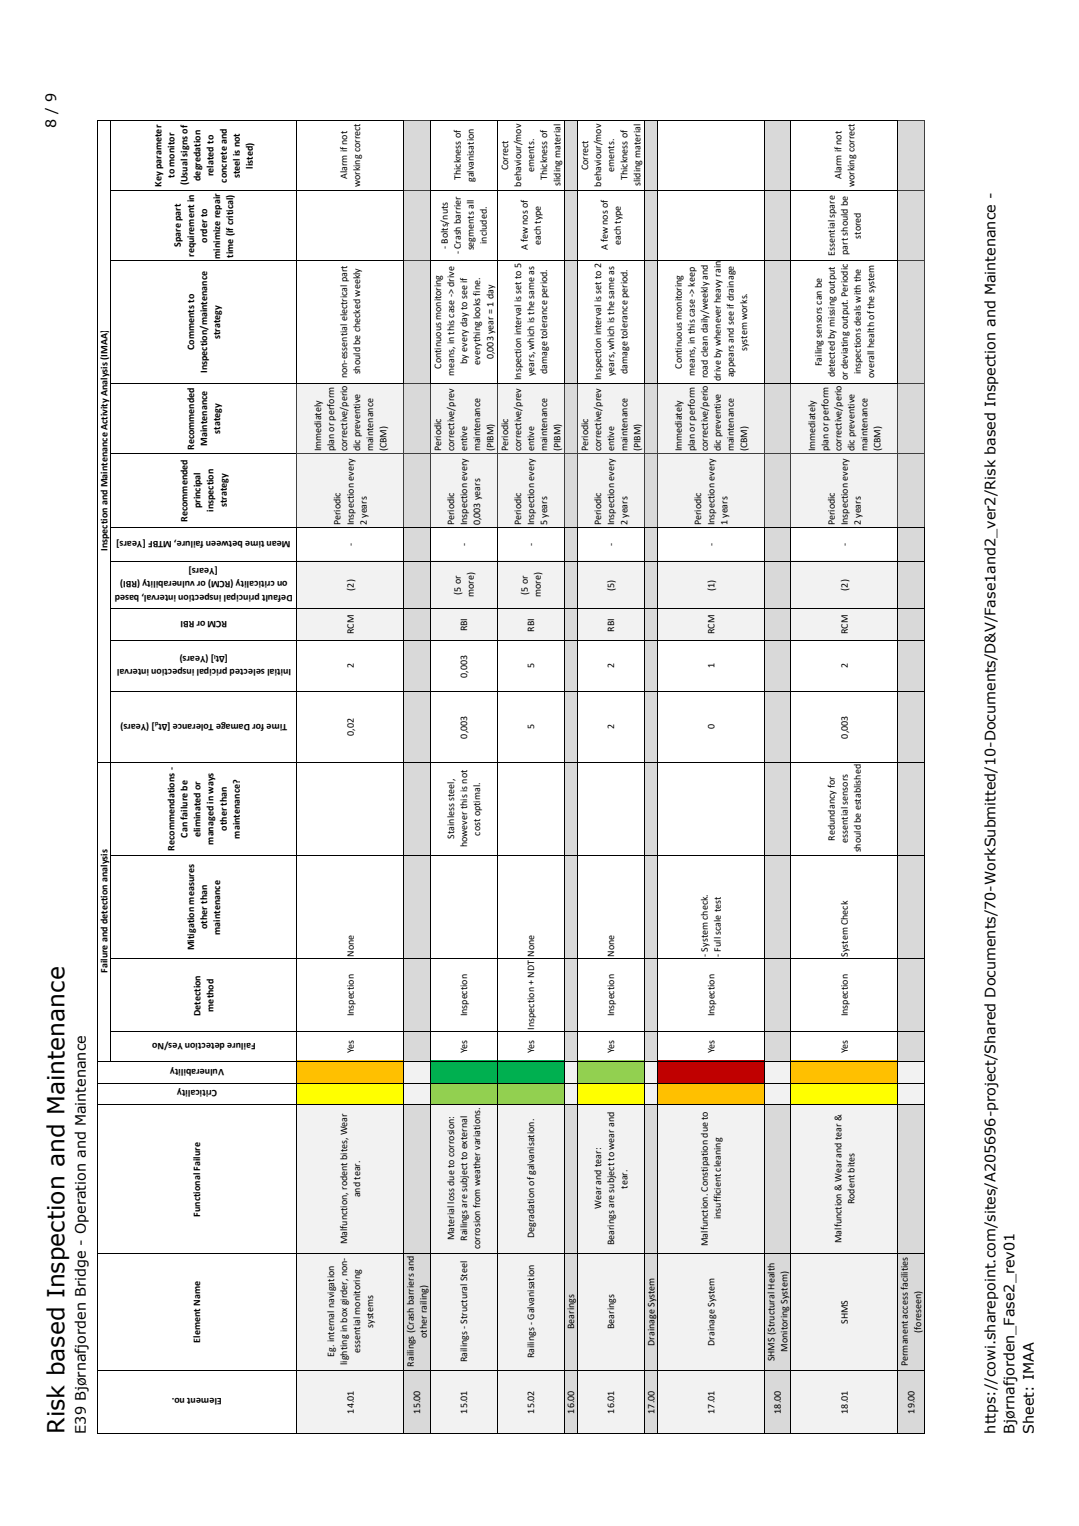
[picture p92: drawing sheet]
<svg xmlns="http://www.w3.org/2000/svg" width="210mm" height="297mm" viewBox="0 0 210 297" stroke-linecap="round" stroke-linejoin="round" font-family="sans-serif">
<defs><g id="words">
<text font-size="4.6" x="12.5" y="279.1" transform="rotate(-90 12.5 279.1)">Risk based Inspection and Maintenance</text>
<g font-size="2.8">
<text x="10.9" y="25" transform="rotate(-90 10.9 25)">8 / 9</text>
<text x="16.7" y="279.1" transform="rotate(-90 16.7 279.1)">E39 Bjørnafjorden Bridge - Operation and Maintenance</text>
<text x="193.7" y="279.1" transform="rotate(-90 193.7 279.1)">https://cowi.sharepoint.com/sites/A205696-project/Shared Documents/70-WorkSubmitted/10-Documents/D&amp;V/Fase1and2_ver2/Risk based Inspection and Maintenance -</text>
<text x="197.4" y="279.1" transform="rotate(-90 197.4 279.1)">Bjørnafjorden_Fase2_rev01</text>
<text x="201.2" y="279.1" transform="rotate(-90 201.2 279.1)">Sheet: IMAA</text>
</g>
<g font-size="1.9">
<text x="34" y="34.6" transform="rotate(-90 34 34.6)">to monitor</text>
<text x="39" y="35.2" transform="rotate(-90 39 35.2)">degredation</text>
<text x="41.6" y="34.3" transform="rotate(-90 41.6 34.3)">related to</text>
<text x="44.1" y="35.5" transform="rotate(-90 44.1 35.5)">concrete and</text>
<text x="46.7" y="34.7" transform="rotate(-90 46.7 34.7)">steel is not</text>
<text x="49.2" y="32.8" transform="rotate(-90 49.2 32.8)">listed)</text>
<text x="67.6" y="34.9" transform="rotate(-90 67.6 34.9)">Alarm if not</text>
<text x="89.7" y="35" transform="rotate(-90 89.7 35)">Thickness of</text>
<text x="92.2" y="35.5" transform="rotate(-90 92.2 35.5)">galvanisation</text>
<text x="98.9" y="33.2" transform="rotate(-90 98.9 33.2)">Correct</text>
<text x="104" y="33.4" transform="rotate(-90 104 33.4)">ements.</text>
<text x="106.5" y="35" transform="rotate(-90 106.5 35)">Thickness of</text>
<text x="114.5" y="33.2" transform="rotate(-90 114.5 33.2)">Correct</text>
<text x="119.5" y="33.4" transform="rotate(-90 119.5 33.4)">ements.</text>
<text x="122.1" y="35" transform="rotate(-90 122.1 35)">Thickness of</text>
<text x="163.7" y="34.9" transform="rotate(-90 163.7 34.9)">Alarm if not</text>
<text x="31.4" y="36.3" transform="rotate(-90 31.4 36.3)">Key parameter</text>
<text x="36.5" y="36.1" transform="rotate(-90 36.5 36.1)">(Usual signs of</text>
<text x="70.1" y="36.5" transform="rotate(-90 70.1 36.5)">working correct</text>
<text x="101.4" y="36.3" transform="rotate(-90 101.4 36.3)">behaviour/mov</text>
<text x="109.1" y="36.2" transform="rotate(-90 109.1 36.2)">sliding material</text>
<text x="117" y="36.3" transform="rotate(-90 117 36.3)">behaviour/mov</text>
<text x="124.6" y="36.2" transform="rotate(-90 124.6 36.2)">sliding material</text>
<text x="166.3" y="36.5" transform="rotate(-90 166.3 36.5)">working correct</text>
<text x="40.3" y="47.2" transform="rotate(-90 40.3 47.2)">order to</text>
<text x="94.7" y="47.5" transform="rotate(-90 94.7 47.5)">included.</text>
<text x="105.2" y="47.7" transform="rotate(-90 105.2 47.7)">each type</text>
<text x="120.8" y="47.7" transform="rotate(-90 120.8 47.7)">each type</text>
<text x="167.6" y="46.5" transform="rotate(-90 167.6 46.5)">stored</text>
<text x="35.2" y="48.1" transform="rotate(-90 35.2 48.1)">Spare part</text>
<text x="37.8" y="50" transform="rotate(-90 37.8 50)">requirement in</text>
<text x="42.8" y="50.4" transform="rotate(-90 42.8 50.4)">minimize repair</text>
<text x="45.4" y="50.2" transform="rotate(-90 45.4 50.2)">time (if critical)</text>
<text x="87.1" y="48.5" transform="rotate(-90 87.1 48.5)">- Bolts/nuts</text>
<text x="89.7" y="49.5" transform="rotate(-90 89.7 49.5)">- Crash barrier</text>
<text x="92.2" y="48.8" transform="rotate(-90 92.2 48.8)">segments all</text>
<text x="102.7" y="48.8" transform="rotate(-90 102.7 48.8)">A few nos of</text>
<text x="118.3" y="48.8" transform="rotate(-90 118.3 48.8)">A few nos of</text>
<text x="162.5" y="49.8" transform="rotate(-90 162.5 49.8)">Essential spare</text>
<text x="165" y="49.6" transform="rotate(-90 165 49.6)">part should be</text>
<text x="37.8" y="68.1" transform="rotate(-90 37.8 68.1)">Comments to</text>
<text x="42.8" y="66" transform="rotate(-90 42.8 66)">strategy</text>
<text x="85.9" y="71.8" transform="rotate(-90 85.9 71.8)">Continuous monitoring</text>
<text x="90.9" y="70.9" transform="rotate(-90 90.9 70.9)">by every day to see if</text>
<text x="93.5" y="71" transform="rotate(-90 93.5 71)">everything looks fine.</text>
<text x="96" y="69.9" transform="rotate(-90 96 69.9)">0,003 year = 1 day</text>
<text x="132.7" y="71.8" transform="rotate(-90 132.7 71.8)">Continuous monitoring</text>
<text x="145.4" y="68.3" transform="rotate(-90 145.4 68.3)">system works.</text>
<text x="159.9" y="71.3" transform="rotate(-90 159.9 71.3)">Failing sensors can be</text>
<text x="40.3" y="72.6" transform="rotate(-90 40.3 72.6)">Inspection/maintenance</text>
<text x="67.6" y="73.6" transform="rotate(-90 67.6 73.6)">non-essential electrical part</text>
<text x="70.1" y="72.9" transform="rotate(-90 70.1 72.9)">should be checked weekly</text>
<text x="88.4" y="73.2" transform="rotate(-90 88.4 73.2)">means, in this case -&gt; drive</text>
<text x="101.4" y="74" transform="rotate(-90 101.4 74)">Inspection interval is set to 5</text>
<text x="104" y="73.2" transform="rotate(-90 104 73.2)">years, which is the same as</text>
<text x="106.5" y="72.8" transform="rotate(-90 106.5 72.8)">damage tolerance period.</text>
<text x="117" y="74" transform="rotate(-90 117 74)">Inspection interval is set to 2</text>
<text x="119.5" y="73.2" transform="rotate(-90 119.5 73.2)">years, which is the same as</text>
<text x="122.1" y="72.8" transform="rotate(-90 122.1 72.8)">damage tolerance period.</text>
<text x="135.2" y="73.1" transform="rotate(-90 135.2 73.1)">means, in this case -&gt; keep</text>
<text x="137.8" y="73.6" transform="rotate(-90 137.8 73.6)">road clean daily/weekly and</text>
<text x="140.3" y="74.2" transform="rotate(-90 140.3 74.2)">drive by whenever heavy rain</text>
<text x="142.8" y="73.5" transform="rotate(-90 142.8 73.5)">appears and see if drainage</text>
<text x="162.5" y="73.5" transform="rotate(-90 162.5 73.5)">detected by missing output</text>
<text x="165" y="74" transform="rotate(-90 165 74)">or deviating output. Periodic</text>
<text x="167.6" y="72.9" transform="rotate(-90 167.6 72.9)">inspections deals with the</text>
<text x="170.1" y="73.6" transform="rotate(-90 170.1 73.6)">overall health of the system</text>
<text x="37.8" y="87.6" transform="rotate(-90 37.8 87.6)">Recommended</text>
<text x="40.3" y="86.8" transform="rotate(-90 40.3 86.8)">Maintenance</text>
<text x="42.8" y="84.4" transform="rotate(-90 42.8 84.4)">stategy</text>
<text x="62.5" y="87.9" transform="rotate(-90 62.5 87.9)">Immediately</text>
<text x="65" y="87.9" transform="rotate(-90 65 87.9)">plan or perform</text>
<text x="67.6" y="87.9" transform="rotate(-90 67.6 87.9)">corrective/perio</text>
<text x="70.1" y="87.9" transform="rotate(-90 70.1 87.9)">dic preventive</text>
<text x="72.6" y="87.9" transform="rotate(-90 72.6 87.9)">maintenance</text>
<text x="75.2" y="87.9" transform="rotate(-90 75.2 87.9)">(CBM)</text>
<text x="85.9" y="87.9" transform="rotate(-90 85.9 87.9)">Periodic</text>
<text x="88.4" y="87.9" transform="rotate(-90 88.4 87.9)">corrective/prev</text>
<text x="90.9" y="87.9" transform="rotate(-90 90.9 87.9)">entive</text>
<text x="93.5" y="87.9" transform="rotate(-90 93.5 87.9)">maintenance</text>
<text x="96" y="87.9" transform="rotate(-90 96 87.9)">(PIBM)</text>
<text x="98.9" y="87.9" transform="rotate(-90 98.9 87.9)">Periodic</text>
<text x="101.4" y="87.9" transform="rotate(-90 101.4 87.9)">corrective/prev</text>
<text x="104" y="87.9" transform="rotate(-90 104 87.9)">entive</text>
<text x="106.5" y="87.9" transform="rotate(-90 106.5 87.9)">maintenance</text>
<text x="109.1" y="87.9" transform="rotate(-90 109.1 87.9)">(PIBM)</text>
<text x="114.5" y="87.9" transform="rotate(-90 114.5 87.9)">Periodic</text>
<text x="117" y="87.9" transform="rotate(-90 117 87.9)">corrective/prev</text>
<text x="119.5" y="87.9" transform="rotate(-90 119.5 87.9)">entive</text>
<text x="122.1" y="87.9" transform="rotate(-90 122.1 87.9)">maintenance</text>
<text x="124.6" y="87.9" transform="rotate(-90 124.6 87.9)">(PIBM)</text>
<text x="132.7" y="87.9" transform="rotate(-90 132.7 87.9)">Immediately</text>
<text x="135.2" y="87.9" transform="rotate(-90 135.2 87.9)">plan or perform</text>
<text x="137.8" y="87.9" transform="rotate(-90 137.8 87.9)">corrective/perio</text>
<text x="140.3" y="87.9" transform="rotate(-90 140.3 87.9)">dic preventive</text>
<text x="142.8" y="87.9" transform="rotate(-90 142.8 87.9)">maintenance</text>
<text x="145.4" y="87.9" transform="rotate(-90 145.4 87.9)">(CBM)</text>
<text x="158.7" y="87.9" transform="rotate(-90 158.7 87.9)">Immediately</text>
<text x="161.2" y="87.9" transform="rotate(-90 161.2 87.9)">plan or perform</text>
<text x="163.7" y="87.9" transform="rotate(-90 163.7 87.9)">corrective/perio</text>
<text x="166.3" y="87.9" transform="rotate(-90 166.3 87.9)">dic preventive</text>
<text x="168.8" y="87.9" transform="rotate(-90 168.8 87.9)">maintenance</text>
<text x="171.4" y="87.9" transform="rotate(-90 171.4 87.9)">(CBM)</text>
<text x="36.5" y="101.6" transform="rotate(-90 36.5 101.6)">Recommended</text>
<text x="39" y="99" transform="rotate(-90 39 99)">principal</text>
<text x="41.6" y="99.6" transform="rotate(-90 41.6 99.6)">inspection</text>
<text x="44.1" y="98.7" transform="rotate(-90 44.1 98.7)">strategy</text>
<text x="20.9" y="107.3" transform="rotate(-90 20.9 107.3)">Inspection and Maintenance Activity Analysis (IMAA)</text>
<text x="56.6" y="105.2" transform="rotate(-180 56.6 105.2)">Mean time between failure, MTBF [Years]</text>
<text x="66.3" y="102.3" transform="rotate(-90 66.3 102.3)">Periodic</text>
<text x="68.8" y="106.2" transform="rotate(-90 68.8 106.2)">-</text>
<text x="68.8" y="102.3" transform="rotate(-90 68.8 102.3)">Inspection every</text>
<text x="71.4" y="102.3" transform="rotate(-90 71.4 102.3)">2 years</text>
<text x="88.4" y="102.3" transform="rotate(-90 88.4 102.3)">Periodic</text>
<text x="90.9" y="106.2" transform="rotate(-90 90.9 106.2)">-</text>
<text x="90.9" y="102.3" transform="rotate(-90 90.9 102.3)">Inspection every</text>
<text x="93.5" y="102.3" transform="rotate(-90 93.5 102.3)">0,003 years</text>
<text x="101.4" y="102.3" transform="rotate(-90 101.4 102.3)">Periodic</text>
<text x="104" y="106.2" transform="rotate(-90 104 106.2)">-</text>
<text x="104" y="102.3" transform="rotate(-90 104 102.3)">Inspection every</text>
<text x="106.5" y="102.3" transform="rotate(-90 106.5 102.3)">5 years</text>
<text x="117" y="102.3" transform="rotate(-90 117 102.3)">Periodic</text>
<text x="119.5" y="106.2" transform="rotate(-90 119.5 106.2)">-</text>
<text x="119.5" y="102.3" transform="rotate(-90 119.5 102.3)">Inspection every</text>
<text x="122.1" y="102.3" transform="rotate(-90 122.1 102.3)">2 years</text>
<text x="136.5" y="102.3" transform="rotate(-90 136.5 102.3)">Periodic</text>
<text x="139" y="106.2" transform="rotate(-90 139 106.2)">-</text>
<text x="139" y="102.3" transform="rotate(-90 139 102.3)">Inspection every</text>
<text x="141.6" y="102.3" transform="rotate(-90 141.6 102.3)">1 years</text>
<text x="162.5" y="102.3" transform="rotate(-90 162.5 102.3)">Periodic</text>
<text x="165" y="106.2" transform="rotate(-90 165 106.2)">-</text>
<text x="165" y="102.3" transform="rotate(-90 165 102.3)">Inspection every</text>
<text x="167.6" y="102.3" transform="rotate(-90 167.6 102.3)">2 years</text>
<text x="42.4" y="110.6" transform="rotate(-180 42.4 110.6)">[Years]</text>
<text x="56" y="113.2" transform="rotate(-180 56 113.2)">on criticality (RCM) or vulnerability (RBI)</text>
<text x="57" y="115.7" transform="rotate(-180 57 115.7)">Default principal inspection interval, based</text>
<text x="68.8" y="115" transform="rotate(-90 68.8 115)">(2)</text>
<text x="89.7" y="115.7" transform="rotate(-90 89.7 115.7)">(5 or</text>
<text x="92.2" y="116.2" transform="rotate(-90 92.2 116.2)">more)</text>
<text x="102.7" y="115.7" transform="rotate(-90 102.7 115.7)">(5 or</text>
<text x="105.2" y="116.2" transform="rotate(-90 105.2 116.2)">more)</text>
<text x="119.5" y="115" transform="rotate(-90 119.5 115)">(5)</text>
<text x="139" y="115" transform="rotate(-90 139 115)">(1)</text>
<text x="165" y="115" transform="rotate(-90 165 115)">(2)</text>
<text x="44.2" y="120.9" transform="rotate(-180 44.2 120.9)">RCM or RBI</text>
<text x="68.8" y="123.4" transform="rotate(-90 68.8 123.4)">RCM</text>
<text x="90.9" y="122.9" transform="rotate(-90 90.9 122.9)">RBI</text>
<text x="104" y="122.9" transform="rotate(-90 104 122.9)">RBI</text>
<text x="119.5" y="122.9" transform="rotate(-90 119.5 122.9)">RBI</text>
<text x="139" y="123.4" transform="rotate(-90 139 123.4)">RCM</text>
<text x="165" y="123.4" transform="rotate(-90 165 123.4)">RCM</text>
<text x="44.4" y="127.8" transform="rotate(-180 44.4 127.8)">[∆t ] (Years)</text>
<text x="56.6" y="130.3" transform="rotate(-180 56.6 130.3)">Initial selected pricipal inspection interval</text>
<text x="68.8" y="130.1" transform="rotate(-90 68.8 130.1)">2</text>
<text x="90.9" y="131.9" transform="rotate(-90 90.9 131.9)">0,003</text>
<text x="104" y="130.1" transform="rotate(-90 104 130.1)">5</text>
<text x="119.5" y="130.1" transform="rotate(-90 119.5 130.1)">2</text>
<text x="139" y="130.1" transform="rotate(-90 139 130.1)">1</text>
<text x="165" y="130.1" transform="rotate(-90 165 130.1)">2</text>
<text x="55.9" y="140.9" transform="rotate(-180 55.9 140.9)">Time for Damage Tolerance [∆t ] (Years)</text>
<text x="68.8" y="143.2" transform="rotate(-90 68.8 143.2)">0,02</text>
<text x="90.9" y="143.8" transform="rotate(-90 90.9 143.8)">0,003</text>
<text x="104" y="142" transform="rotate(-90 104 142)">5</text>
<text x="119.5" y="142" transform="rotate(-90 119.5 142)">2</text>
<text x="139" y="142" transform="rotate(-90 139 142)">0</text>
<text x="165" y="143.8" transform="rotate(-90 165 143.8)">0,003</text>
<text x="44.1" y="161.7" transform="rotate(-90 44.1 161.7)">other than</text>
<text x="34" y="165.6" transform="rotate(-90 34 165.6)">Recommendations -</text>
<text x="36.5" y="163.1" transform="rotate(-90 36.5 163.1)">Can failure be</text>
<text x="39" y="163" transform="rotate(-90 39 163)">eliminated or</text>
<text x="41.6" y="164.4" transform="rotate(-90 41.6 164.4)">managed in ways</text>
<text x="46.7" y="163.2" transform="rotate(-90 46.7 163.2)">maintenance?</text>
<text x="88.4" y="163.2" transform="rotate(-90 88.4 163.2)">Stainless steel,</text>
<text x="90.9" y="164.9" transform="rotate(-90 90.9 164.9)">however this is not</text>
<text x="93.5" y="162.6" transform="rotate(-90 93.5 162.6)">cost optimal.</text>
<text x="162.5" y="163.6" transform="rotate(-90 162.5 163.6)">Redundancy for</text>
<text x="165" y="164.1" transform="rotate(-90 165 164.1)">essential sensors</text>
<text x="167.6" y="165.9" transform="rotate(-90 167.6 165.9)">should be established</text>
<text x="37.8" y="185" transform="rotate(-90 37.8 185)">Mitigation measures</text>
<text x="40.3" y="180.8" transform="rotate(-90 40.3 180.8)">other than</text>
<text x="42.8" y="181.9" transform="rotate(-90 42.8 181.9)">maintenance</text>
<text x="20.9" y="189.4" transform="rotate(-90 20.9 189.4)">Failure and detection analysis</text>
<text x="68.8" y="186.3" transform="rotate(-90 68.8 186.3)">None</text>
<text x="119.5" y="186.3" transform="rotate(-90 119.5 186.3)">None</text>
<text x="137.8" y="186.3" transform="rotate(-90 137.8 186.3)">- System check.</text>
<text x="140.3" y="186.3" transform="rotate(-90 140.3 186.3)">- Full scale test</text>
<text x="165" y="186.3" transform="rotate(-90 165 186.3)">System Check</text>
<text x="39" y="197.8" transform="rotate(-90 39 197.8)">Detection</text>
<text x="41.6" y="196.9" transform="rotate(-90 41.6 196.9)">method</text>
<text x="68.8" y="197.9" transform="rotate(-90 68.8 197.9)">Inspection</text>
<text x="90.9" y="197.9" transform="rotate(-90 90.9 197.9)">Inspection</text>
<text x="119.5" y="197.9" transform="rotate(-90 119.5 197.9)">Inspection</text>
<text x="139" y="197.9" transform="rotate(-90 139 197.9)">Inspection</text>
<text x="165" y="197.9" transform="rotate(-90 165 197.9)">Inspection</text>
<text x="49.8" y="203" transform="rotate(-180 49.8 203)">Failure detection Yes/No</text>
<text x="104" y="200.4" transform="rotate(-90 104 200.4)">Inspection + NDT None</text>
<text x="43.6" y="208" transform="rotate(-180 43.6 208)">Vulnerability</text>
<text x="68.8" y="205.1" transform="rotate(-90 68.8 205.1)">Yes</text>
<text x="90.9" y="205.1" transform="rotate(-90 90.9 205.1)">Yes</text>
<text x="104" y="205.1" transform="rotate(-90 104 205.1)">Yes</text>
<text x="119.5" y="205.1" transform="rotate(-90 119.5 205.1)">Yes</text>
<text x="139" y="205.1" transform="rotate(-90 139 205.1)">Yes</text>
<text x="165" y="205.1" transform="rotate(-90 165 205.1)">Yes</text>
<text x="42.2" y="212.2" transform="rotate(-180 42.2 212.2)">Criticality</text>
<text x="70.1" y="233.1" transform="rotate(-90 70.1 233.1)">and tear.</text>
<text x="122.1" y="231.4" transform="rotate(-90 122.1 231.4)">tear.</text>
<text x="38.9" y="236.8" transform="rotate(-90 38.9 236.8)">Functional Failure</text>
<text x="117" y="235.4" transform="rotate(-90 117 235.4)">Wear and tear:</text>
<text x="140.3" y="237.3" transform="rotate(-90 140.3 237.3)">insufficient cleaning</text>
<text x="166.3" y="234.4" transform="rotate(-90 166.3 234.4)">Rodent bites</text>
<text x="67.6" y="242.2" transform="rotate(-90 67.6 242.2)">Malfunction, rodent bites, Wear</text>
<text x="88.4" y="241.5" transform="rotate(-90 88.4 241.5)">Material loss due to corrosion:</text>
<text x="90.9" y="241.5" transform="rotate(-90 90.9 241.5)">Railings are subject to external</text>
<text x="93.5" y="243.2" transform="rotate(-90 93.5 243.2)">corrosion from weather variations.</text>
<text x="104" y="241" transform="rotate(-90 104 241)">Degradation of galvanisation.</text>
<text x="119.5" y="242.4" transform="rotate(-90 119.5 242.4)">Bearings are subject to wear and</text>
<text x="137.8" y="242.6" transform="rotate(-90 137.8 242.6)">Malfunction. Constipation due to</text>
<text x="163.7" y="242" transform="rotate(-90 163.7 242)">Malfunction &amp; Wear and tear &amp;</text>
<text x="165" y="257.7" transform="rotate(-90 165 257.7)">SHMS</text>
<text x="38.9" y="261.4" transform="rotate(-90 38.9 261.4)">Element Name</text>
<text x="70.1" y="263.3" transform="rotate(-90 70.1 263.3)">essential monitoring</text>
<text x="72.6" y="258.5" transform="rotate(-90 72.6 258.5)">systems</text>
<text x="83.1" y="260.4" transform="rotate(-90 83.1 260.4)">other railing)</text>
<text x="111.8" y="258.7" transform="rotate(-90 111.8 258.7)">Bearings</text>
<text x="119.5" y="258.7" transform="rotate(-90 119.5 258.7)">Bearings</text>
<text x="127.3" y="261.9" transform="rotate(-90 127.3 261.9)">Drainage System</text>
<text x="139" y="261.9" transform="rotate(-90 139 261.9)">Drainage System</text>
<text x="153.2" y="263.1" transform="rotate(-90 153.2 263.1)">Monitoring System)</text>
<text x="179.2" y="259.4" transform="rotate(-90 179.2 259.4)">(foreseen)</text>
<text x="65" y="264.1" transform="rotate(-90 65 264.1)">Eg. internal navigation</text>
<text x="67.6" y="265.7" transform="rotate(-90 67.6 265.7)">lighting in box girder, non-</text>
<text x="80.5" y="266" transform="rotate(-90 80.5 266)">Railings (Crash barriers and</text>
<text x="90.9" y="265.2" transform="rotate(-90 90.9 265.2)">Railings - Structural Steel</text>
<text x="104" y="264.4" transform="rotate(-90 104 264.4)">Railings - Galvanisation</text>
<text x="150.7" y="265" transform="rotate(-90 150.7 265)">SHMS (Structural Health</text>
<text x="176.7" y="265.9" transform="rotate(-90 176.7 265.9)">Permanent access facilities</text>
<text x="43.2" y="272.2" transform="rotate(-180 43.2 272.2)">Element no.</text>
<text x="68.8" y="275.2" transform="rotate(-90 68.8 275.2)">14.01</text>
<text x="81.8" y="275.2" transform="rotate(-90 81.8 275.2)">15.00</text>
<text x="90.9" y="275.2" transform="rotate(-90 90.9 275.2)">15.01</text>
<text x="104" y="275.2" transform="rotate(-90 104 275.2)">15.02</text>
<text x="111.8" y="275.2" transform="rotate(-90 111.8 275.2)">16.00</text>
<text x="119.5" y="275.2" transform="rotate(-90 119.5 275.2)">16.01</text>
<text x="127.3" y="275.2" transform="rotate(-90 127.3 275.2)">17.00</text>
<text x="139" y="275.2" transform="rotate(-90 139 275.2)">17.01</text>
<text x="152" y="275.2" transform="rotate(-90 152 275.2)">18.00</text>
<text x="165" y="275.2" transform="rotate(-90 165 275.2)">18.01</text>
<text x="178" y="275.2" transform="rotate(-90 178 275.2)">19.00</text>
</g>
<g font-size="1.3">
<text x="42" y="127.4" transform="rotate(-180 42 127.4)">I</text>
<text x="30.8" y="140.5" transform="rotate(-180 30.8 140.5)">d</text>
</g>
</g></defs>
<g fill="none" stroke="#000" stroke-width=".19">
<path d="M19 23.4v255.6M19.1 23.5h38.7M21.6 23.4v183.1M21.7 37.1h36.1M57.7 23.4v255.6M21.7 50.8h36.1M21.7 74.7h36.1M21.7 88.2h36.1M21.7 118.5h36.1M21.7 109.2h36.1M21.7 102.6h36.1M21.7 134.6h36.1"/>
<path d="M21.7 124.6h36.1M19.1 148.3h38.7M21.7 166.6h36.1M21.7 186.6h36.1M19.1 215h38.7M19.1 210.8h38.7M19.1 206.6h38.7M21.7 200.8h36.1M19.1 244h38.7M19 279.1h38.8M19.1 266.7h38.7"/>
</g>
<path d="M57.8 215h20.9v64h-20.9z" fill="#f2f2f2"/>
<path d="M57.8 210.7h20.9v4.3h-20.9z" fill="#ff0"/>
<path d="M57.8 206.5h20.9v4.3h-20.9z" fill="#ffc000"/>
<g fill="#f2f2f2">
<path d="M57.8 109.1h20.9v15.5h-20.9z"/>
<path d="M57.8 74.6h20.9v28h-20.9z"/>
</g>
<path d="M78.6 215h5.2v64h-5.2z" fill="#d9d9d9"/>
<path d="M78.6 206.5h5.2v8.5h-5.2z" fill="#f2f2f2"/>
<path d="M78.6 23.4h5.2v183.2h-5.2z" fill="#d9d9d9"/>
<path d="M83.7 215h26.2v64h-26.2z" fill="#f2f2f2"/>
<path d="M83.7 210.7h26.2v4.3h-26.2z" fill="#92d050"/>
<path d="M83.7 206.5h26.2v4.3h-26.2z" fill="#00b050"/>
<g fill="#f2f2f2">
<path d="M83.7 109.1h26.2v15.5h-26.2z"/>
<path d="M83.7 74.6h26.2v28h-26.2z"/>
</g>
<path d="M109.8 215h2.6v64h-2.6z" fill="#d9d9d9"/>
<path d="M109.8 206.5h2.6v8.5h-2.6z" fill="#f2f2f2"/>
<path d="M109.8 23.4h2.6v183.2h-2.6z" fill="#d9d9d9"/>
<path d="M112.4 215h13.1v64h-13.1z" fill="#f2f2f2"/>
<path d="M112.4 210.7h13.1v4.3h-13.1z" fill="#ff0"/>
<path d="M112.4 206.5h13.1v4.3h-13.1z" fill="#92d050"/>
<g fill="#f2f2f2">
<path d="M112.4 109.1h13.1v15.5h-13.1z"/>
<path d="M112.4 74.6h13.1v28h-13.1z"/>
</g>
<path d="M125.4 215h2.6v64h-2.6z" fill="#d9d9d9"/>
<path d="M125.4 206.5h2.6v8.5h-2.6z" fill="#f2f2f2"/>
<path d="M125.4 23.4h2.6v183.2h-2.6z" fill="#d9d9d9"/>
<path d="M127.9 215h20.9v64h-20.9z" fill="#f2f2f2"/>
<path d="M127.9 210.7h20.9v4.3h-20.9z" fill="#ffc000"/>
<path d="M127.9 206.5h20.9v4.3h-20.9z" fill="#c00000"/>
<g fill="#f2f2f2">
<path d="M127.9 109.1h20.9v15.5h-20.9z"/>
<path d="M127.9 74.6h20.9v28h-20.9z"/>
</g>
<path d="M148.8 215h5.2v64h-5.2z" fill="#d9d9d9"/>
<path d="M148.8 206.5h5.2v8.5h-5.2z" fill="#f2f2f2"/>
<path d="M148.8 23.4h5.2v183.2h-5.2z" fill="#d9d9d9"/>
<path d="M153.9 215h20.9v64h-20.9z" fill="#f2f2f2"/>
<path d="M153.9 210.7h20.9v4.3h-20.9z" fill="#ff0"/>
<path d="M153.9 206.5h20.9v4.3h-20.9z" fill="#ffc000"/>
<g fill="#f2f2f2">
<path d="M153.9 109.1h20.9v15.5h-20.9z"/>
<path d="M153.9 74.6h20.9v28h-20.9z"/>
</g>
<path d="M174.8 215h5.2v64h-5.2z" fill="#d9d9d9"/>
<path d="M174.8 206.5h5.2v8.5h-5.2z" fill="#f2f2f2"/>
<path d="M174.8 23.4h5.2v183.2h-5.2z" fill="#d9d9d9"/>
<g fill="none" stroke="#000" stroke-width=".19">
<path d="M57.7 23.4v51.2M57.8 37.1h20.9M57.8 23.5h20.9M78.6 23.4v51.2M83.7 23.4v51.2M83.8 37.1h91M83.8 23.5h91M96.8 23.4v51.2M109.8 23.4v51.2M112.4 23.4v51.2M125.4 23.4v51.2M127.9 23.4v51.2"/>
<path d="M148.8 23.4v51.2M153.9 23.4v51.2M174.8 23.4v51.2M57.8 50.8h20.9M83.8 50.8h91M57.7 74.7h21M83.7 74.7h91.1M57.7 102.5v176.5M57.8 118.5h122.2M57.8 109.2h122.2M57.8 102.6h122.2M78.6 102.5v176.5"/>
<path d="M83.7 102.5v176.5M96.8 102.5v176.5M109.8 102.5v176.5M112.4 102.5v176.5M125.4 102.5v176.5M127.9 102.5v176.5M148.8 102.5v176.5M153.9 102.5v176.5M174.8 102.5v176.5M179.9 102.5v176.5M57.8 134.6h122.2M57.8 124.6h122.2"/>
<path d="M57.8 148.3h122.2M57.8 166.6h122.2M57.8 186.6h122.2M57.8 215h122.2M57.8 210.8h122.2M57.8 206.6h122.2M57.8 200.8h122.2M57.8 244h122.2M57.7 279.1h122.3M57.8 266.7h122.2"/>
</g>
<g fill="none" stroke="#3f3f3f" stroke-width=".19">
<path d="M78.7 37.1h5M78.7 23.5h5M174.8 37.1h5.2M174.8 23.5h5.2M179.9 23.4v79.1M78.7 50.8h5M174.8 50.8h5.2M57.7 74.7v27.8M78.6 74.7v27.8M78.7 74.7h5M83.7 74.7v27.8M96.8 74.7v27.8"/>
<path d="M109.8 74.7v27.8M112.4 74.7v27.8M125.4 74.7v27.8M127.9 74.7v27.8M148.8 74.7v27.8M153.9 74.7v27.8M174.8 74.7v27.8M174.8 74.7h5.2M57.8 88.2h122.2"/>
</g>
<use href="#words"/>
</svg>
